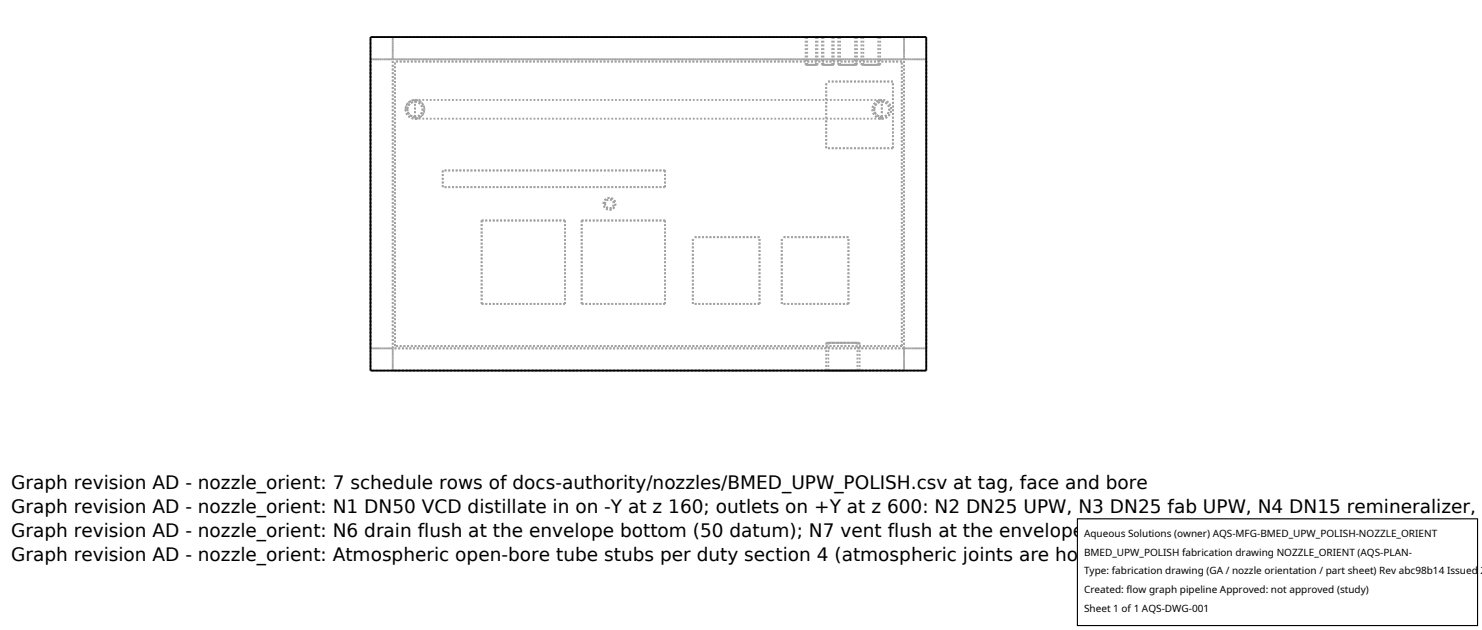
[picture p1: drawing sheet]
<svg xmlns="http://www.w3.org/2000/svg" width="212mm" height="90mm" viewBox="0 0 212 90" stroke-linecap="round" stroke-linejoin="round" font-family="sans-serif">
<defs><g id="words">
<g font-size="2.6">
<text x="1.6" y="69.8">Graph revision AD - nozzle_orient: 7 schedule rows of docs-authority/nozzles/BMED_UPW_POLISH.csv at tag, face and bore</text>
<text x="1.6" y="73.3">Graph revision AD - nozzle_orient: N1 DN50 VCD distillate in on -Y at z 160; outlets on +Y at z 600: N2 DN25 UPW, N3 DN25 fab UPW, N4 DN15 remineralizer,</text>
<text x="1.6" y="76.7">Graph revision AD - nozzle_orient: N6 drain flush at the envelope bottom (50 datum); N7 vent flush at the envelope top (800 datum is the box top)</text>
<text x="1.6" y="80.2">Graph revision AD - nozzle_orient: Atmospheric open-bore tube stubs per duty section 4 (atmospheric joints are hose, bore not calculated)</text>
</g>
<g font-size="1.4">
<text x="154.8" y="76.6">Aqueous Solutions (owner) AQS-MFG-BMED_UPW_POLISH-NOZZLE_ORIENT</text>
<text x="154.8" y="79.3">BMED_UPW_POLISH fabrication drawing NOZZLE_ORIENT (AQS-PLAN-</text>
<text x="154.8" y="82">Type: fabrication drawing (GA / nozzle orientation / part sheet) Rev abc98b14 Issued 2</text>
<text x="154.8" y="84.7">Created: flow graph pipeline Approved: not approved (study)</text>
<text x="154.8" y="87.4">Sheet 1 of 1 AQS-DWG-001</text>
</g>
</g></defs>
<g fill="none" stroke="#a0a0a0" stroke-width=".26" stroke-dasharray=".3 .3" stroke-linecap="butt">
<path d="M52.9 8.5h3.2M56.1 8.5h73M56.1 8.5v-3.2M56.1 5.3v3.2M56.1 8.5h-3.2M57.9 15.6l.1 .5 .3 .4 .4 .3 .6 .1 .5-.1 .4-.3 .3-.4 .1-.5-.1-.5-.3-.4-.4-.3-.5-.1-.6 .1-.4 .3-.3 .4-.1 .5M57.9 15.6l.2-.5 .3-.5 .6-.3h.6M58.2 15.6l.1-.4 .2-.4 .4-.2 .4-.1M58.2 15.6l.1 .4 .2 .4 .3 .2 .5 .1 .3-.1 .4-.2 .3-.4v-.4v-.4l-.3-.4-.3-.2-.4-.1-.4 .1-.4 .2-.2 .4-.1 .4M59.3 16.9h.3M59.3 14.3a1.34 1.34 0 0 1 1.3 1.3M59.3 16.7v.2"/>
<path d="M59.3 16.7l-.4-.1-.4-.2-.2-.4-.1-.4M59.3 14.3v.2M59.3 14.3h.3M59.3 14.3v2.6M59.3 16.7v-2.2M59.3 14.5l.4 .1 .3 .3 .2 .3 .1 .4v.4l-.2 .3-.4 .3-.4 .1M59.3 16.9h66.6M59.3 14.3h66.6M59.6 16.9h-.6l-.6-.3-.3-.4-.2-.6M59.6 14.3h-.3M60.6 15.6a1.34 1.34 0 0 1-1.3 1.3M115.1 9.3v-4"/>
<path d="M115.1 9.3h1.7M115.1 5.3h1.7M115.3 9.3v-4M115.3 9.3h1.2M115.3 5.3h1.2M116.5 9.3h-1.2M116.5 5.3h-1.2M116.5 5.3v4M116.8 9.3h-1.7M116.8 5.3h-1.7M116.8 5.3v4M117.4 9.3v-4"/>
<path d="M117.4 9.3h1.7M117.4 5.3h1.7M117.6 9.3v-4M117.6 9.3h1.3M117.6 5.3h1.3M118.9 9.3h-1.3M118.9 5.3h-1.3M118.9 5.3v4M119.1 9.3h-1.7M119.1 5.3h-1.7M119.1 5.3v4M119.7 9.3v-4"/>
<path d="M119.7 9.3h2.7M119.7 5.3h2.7M120 9.3v-4M120 9.3h2.1M120 5.3h2.1M122.1 9.3h-2.1M122.1 5.3h-2.1M122.1 5.3v4M122.4 9.3h-2.7M122.4 5.3h-2.7M122.4 5.3v4M123 9.3v-4"/>
<path d="M123 9.3h2.7M123 5.3h2.7M123.3 9.3v-4M123.3 9.3h2.1M123.3 5.3h2.1M124.6 15.6l.1 .5 .3 .4 .4 .3 .5 .1 .6-.1 .4-.3 .3-.4 .1-.5-.1-.5-.3-.4-.4-.3-.6-.1-.5 .1-.4 .3-.3 .4-.1 .5M124.6 15.6a1.34 1.34 0 0 0 1.3 1.3M124.9 15.6l.1 .4 .2 .4 .3 .2 .4 .1 .4-.1 .4-.2 .2-.4 .1-.4-.1-.4-.2-.4-.3-.2-.4-.1-.4 .1-.4 .2-.2 .4-.1 .4M124.9 15.6l.1-.4 .2-.4 .3-.2 .4-.1M125.4 9.3h-2.1M125.4 5.3h-2.1M125.4 5.3v4"/>
<path d="M125.6 14.3h.3M125.6 16.9h.3M125.6 14.3h.6l.6 .2 .3 .5 .2 .6-.1 .5-.4 .5-.6 .3h-.6M125.7 9.3h-2.7M125.7 5.3h-2.7M125.7 5.3v4M125.9 14.3v2.6M125.9 16.9h-.3M125.9 14.3a1.34 1.34 0 0 0-1.3 1.3M125.9 14.3v.2M125.9 14.5l.4 .1 .4 .3 .2 .3 .1 .4-.1 .4-.2 .4-.4 .2-.4 .1M125.9 16.7v.2"/>
<path d="M125.9 16.7v-2.2M125.9 16.7l-.3-.1-.4-.2-.2-.4-.1-.4M127.5 11.6h-9.5M128.8 8.8h-72.4M129.1 5.3h-73M129.1 8.5h3.2M129.1 8.5v-3.2M129.1 5.3v3.2M129.1 8.5h-73M132.3 5.3h-79.4M132.3 8.5h-3.2M63.2 26.7v-2.4"/>
<path d="M80.7 31.5h-11.9M86.2 29.1l.2-.6 .6-.2 .6 .2 .3 .6-.2 .6-.6 .2-.6-.2-.3-.6M86.4 29.1l.2-.4 .4-.2 .5 .1 .2 .5-.2 .4-.4 .2-.5-.1-.2-.5M95 31.5h-11.9M95 26.7v-2.4M95 24.3h-31.8M95 26.7h-31.8M108.5 33.9h-9.5M118 21.2v-9.6M121.2 33.9h-9.5M127.5 21.2v-9.6M127.5 21.2h-9.5"/>
<path d="M52.9 52.9v-47.6M52.9 49.7v-41.2M52.9 49.7h3.2M56.1 49.7v-41.2M56.1 52.9v-3.2M56.1 49.7v3.2M56.1 49.7h-3.2M56.4 49.4v-40.6M68.8 43.4v-11.9M80.7 43.4v-11.9M80.7 43.4h-11.9M83.1 43.4v-11.9"/>
<path d="M95 43.4v-11.9M95 43.4h-11.9M99 43.4v-9.5M108.5 43.4v-9.5M108.5 43.4h-9.5M111.7 43.4v-9.5M118 48.9v4M118 48.9h4.8M118 52.9h4.8M118.3 48.9v4M118.3 48.9h4.2M118.3 52.9h4.2"/>
<path d="M121.2 43.4v-9.5M121.2 43.4h-9.5M122.5 48.9h-4.2M122.5 52.9h-4.2M122.5 52.9v-4M122.8 48.9h-4.8M122.8 52.9h-4.8M122.8 52.9v-4M128.8 49.4v-40.6M128.8 49.4h-72.4M129.1 52.9h-73M129.1 49.7h-73"/>
<path d="M129.1 49.7v-41.2M129.1 52.9v-3.2M129.1 49.7h3.2M129.1 49.7v3.2M132.3 52.9v-47.6M132.3 49.7v-41.2M132.3 52.9h-79.4M132.3 49.7h-3.2"/>
</g>
<path d="M52.9 5.3h79.4v47.6h-79.4z" fill="none" stroke="#000" stroke-width=".26"/>
<path d="M153.9 74.1h57.1v15.2h-57.1z" fill="#fff" stroke="#000" stroke-width=".16"/>
<use href="#words"/>
</svg>
